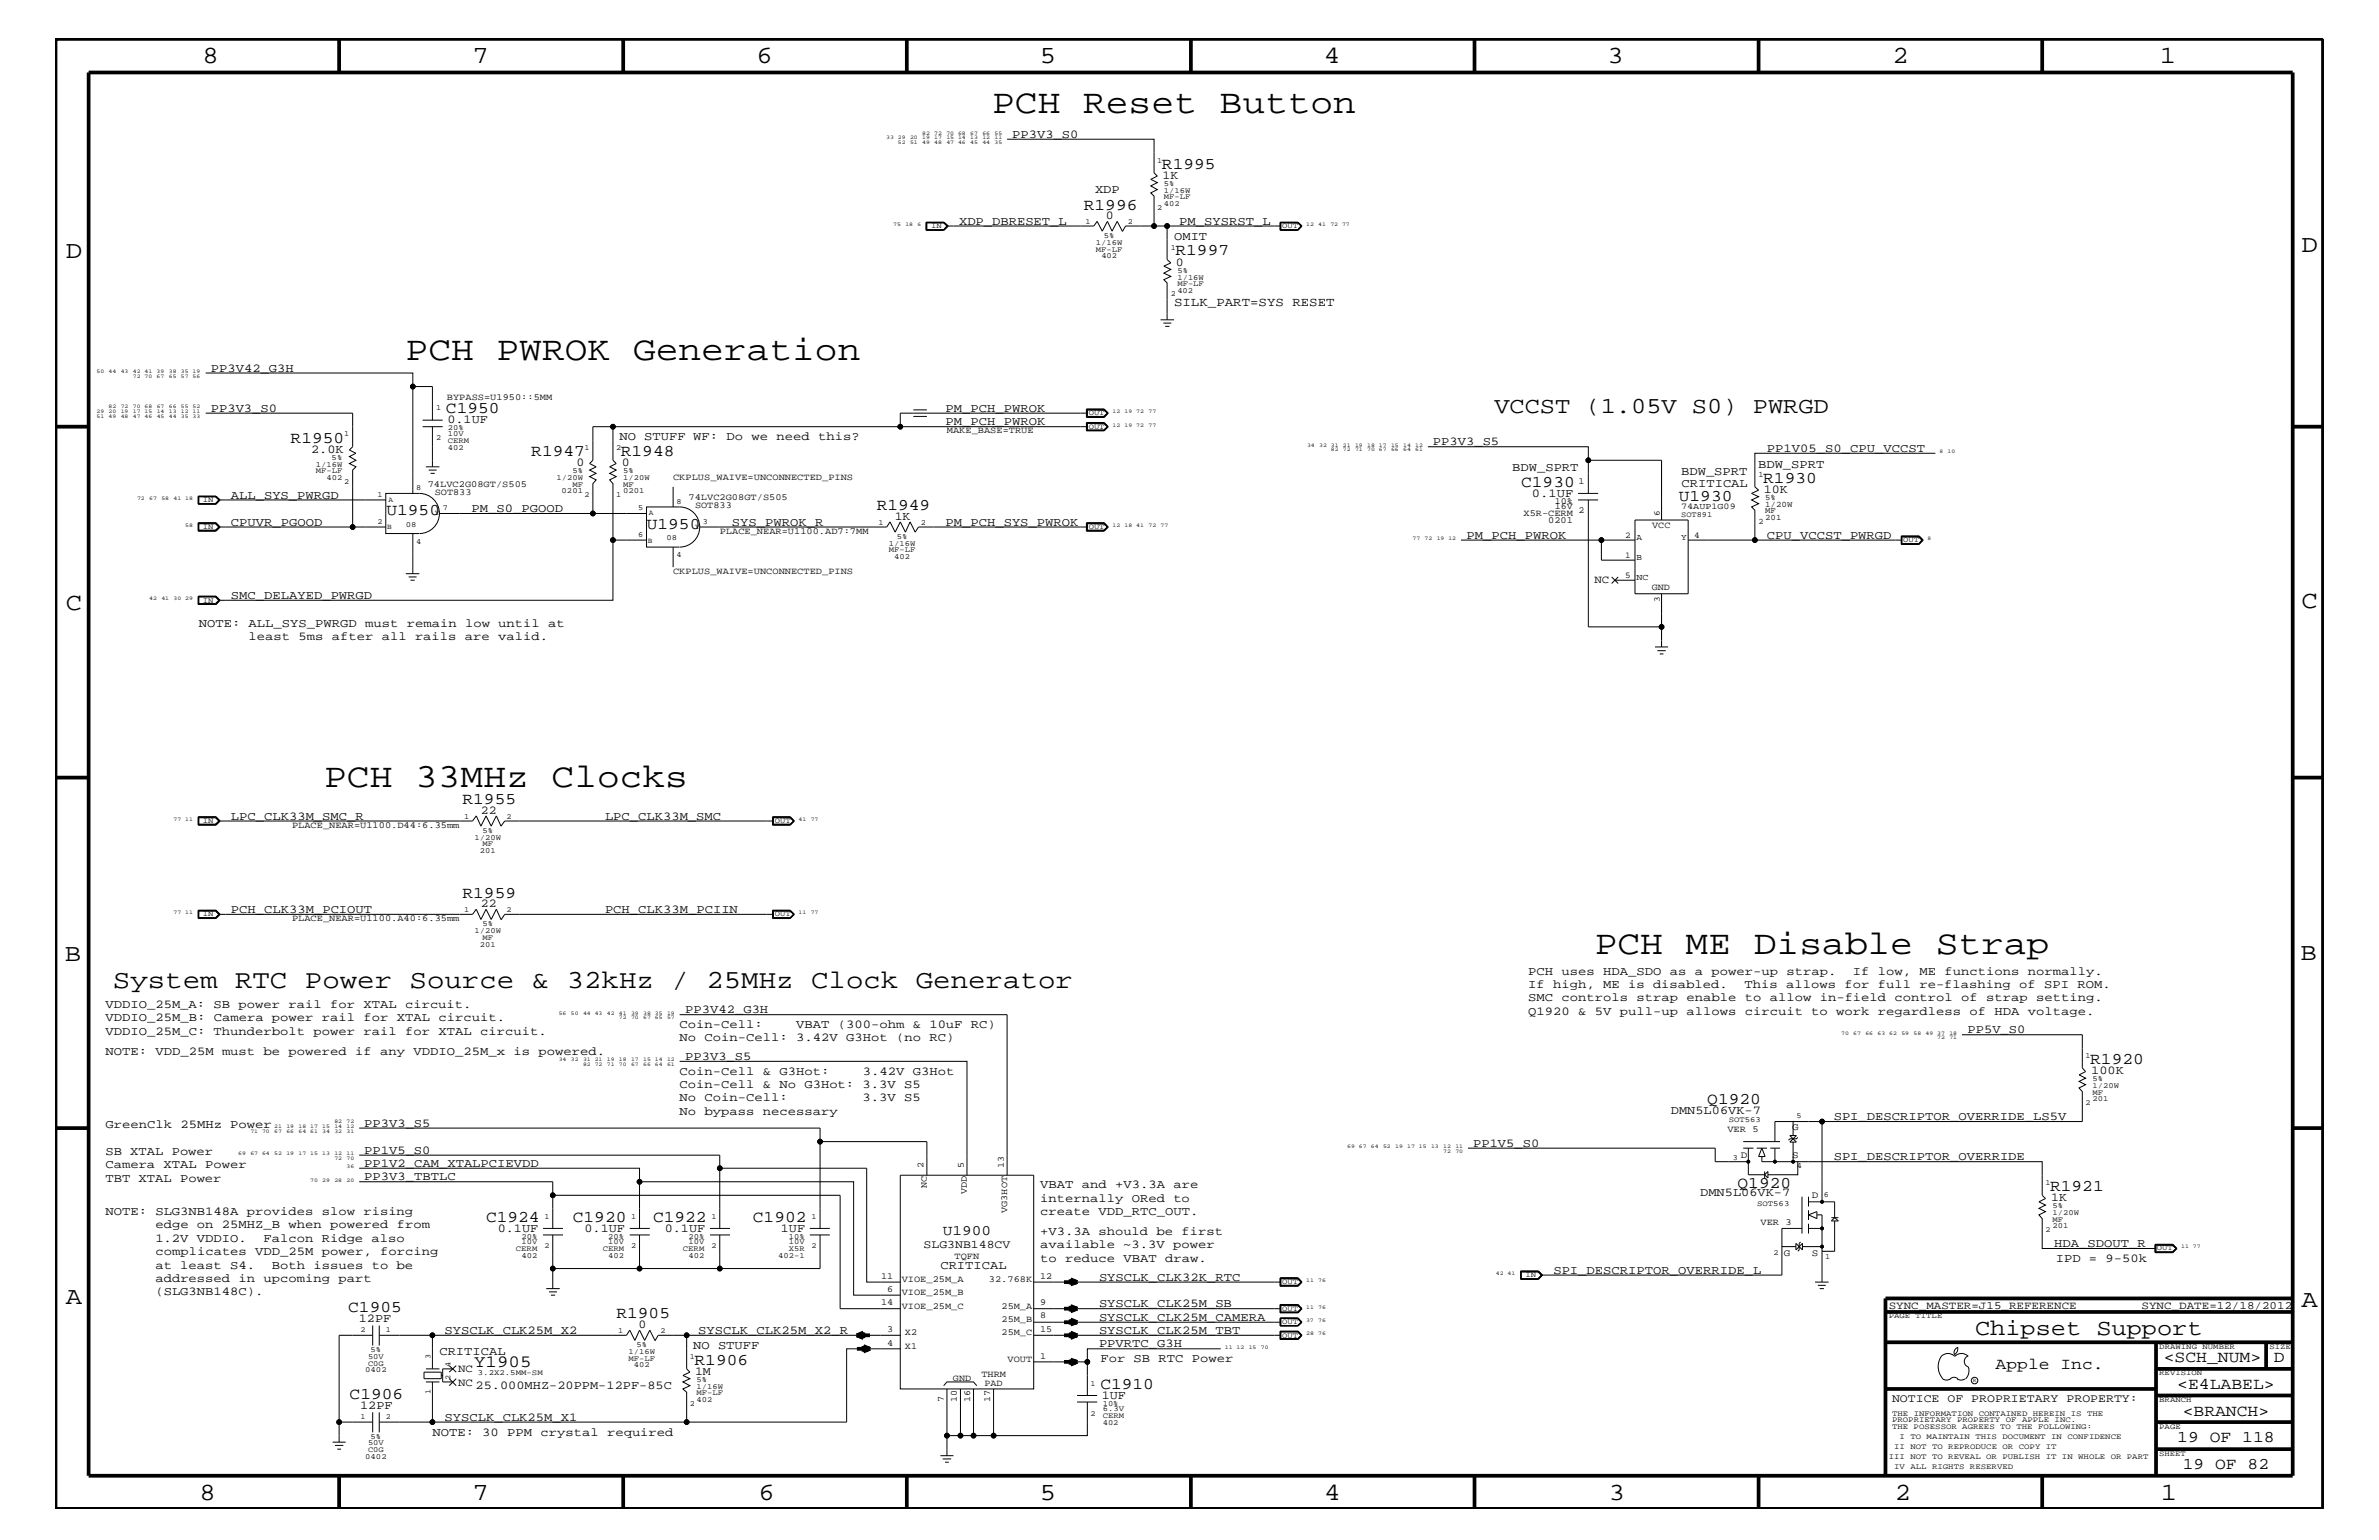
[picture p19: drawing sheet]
<svg xmlns="http://www.w3.org/2000/svg" width="432mm" height="279mm" viewBox="0 0 432 279" stroke-linecap="round" stroke-linejoin="round" font-family="sans-serif">
<defs><g id="words">
<g font-size="6.2">
<text x="180.1" y="20.4">PCH Reset Button</text>
<text x="73.6" y="65.3">PCH PWROK Generation</text>
<text x="58.8" y="142.9">PCH 33MHz Clocks</text>
<text x="289.4" y="173.2">PCH ME Disable Strap</text>
</g>
<text font-size="4.7" x="20.5" y="179.3">System RTC Power Source &amp; 32kHz / 25MHz Clock Generator</text>
<g font-size="4.5">
<text x="36.7" y="11.5">8</text>
<text x="85.8" y="11.5">7</text>
<text x="137.3" y="11.5">6</text>
<text x="188.7" y="11.5">5</text>
<text x="240.3" y="11.5">4</text>
<text x="291.8" y="11.5">3</text>
<text x="343.5" y="11.5">2</text>
<text x="392" y="11.5">1</text>
<text x="11.9" y="46.8">D</text>
<text x="417.7" y="45.7">D</text>
<text x="11.9" y="110.6">C</text>
<text x="417.7" y="110.3">C</text>
<text x="11.8" y="174.3">B</text>
<text x="417.6" y="174.2">B</text>
<text x="11.9" y="236.7">A</text>
<text x="417.7" y="237.1">A</text>
<text x="36.2" y="272.1">8</text>
<text x="85.8" y="272.1">7</text>
<text x="137.7" y="272.1">6</text>
<text x="188.7" y="272.1">5</text>
<text x="240.4" y="272.1">4</text>
<text x="292" y="272.1">3</text>
<text x="343.9" y="272.1">2</text>
<text x="392.2" y="272.1">1</text>
</g>
<g font-size="4.1">
<text x="271.2" y="75">VCCST (1.05V S0) PWRGD</text>
<text x="358.5" y="242.3">Chipset Support</text>
</g>
<text font-size="3.1" x="86.1" y="248.1">Y1905</text>
<g font-size="3">
<text x="210.9" y="30.6">R1995</text>
<text x="196.7" y="38">R1996</text>
<text x="213.4" y="46.3">R1997</text>
<text x="80.9" y="75">C1950</text>
<text x="52.7" y="80.3">R1950</text>
<text x="96.4" y="82.7">R1947</text>
<text x="112.7" y="82.7">R1948</text>
<text x="276.1" y="88.3">C1930</text>
<text x="320" y="87.6">R1930</text>
<text x="70.1" y="93.5">U1950</text>
<text x="117.4" y="96">U1950</text>
<text x="159.1" y="92.6">R1949</text>
<text x="304.7" y="91">U1930</text>
<text x="83.9" y="145.9">R1955</text>
<text x="83.9" y="162.8">R1959</text>
<text x="379.4" y="193.1">R1920</text>
<text x="309.9" y="200.3">Q1920</text>
<text x="315.4" y="215.6">Q1920</text>
<text x="88.2" y="221.7">C1924</text>
<text x="104" y="221.7">C1920</text>
<text x="118.5" y="221.7">C1922</text>
<text x="136.7" y="221.7">C1902</text>
<text x="372.1" y="216.1">R1921</text>
<text x="63.2" y="238">C1905</text>
<text x="111.9" y="239.2">R1905</text>
<text x="126.1" y="247.6">R1906</text>
<text x="199.7" y="252">C1910</text>
<text x="362.2" y="248.4">Apple Inc.</text>
<text x="392.7" y="247.1">&lt;SCH_NUM&gt;</text>
<text x="395.2" y="252">&lt;E4LABEL&gt;</text>
<text x="412.7" y="247.1">D</text>
<text x="63.5" y="253.8">C1906</text>
<text x="396.2" y="256.8">&lt;BRANCH&gt;</text>
<text x="395.2" y="261.6">19 OF 118</text>
<text x="396.2" y="266.6">19 OF 82</text>
</g>
<text font-size="2.6" x="171.1" y="224.1">U1900</text>
<text font-size="2.3" x="213.1" y="55.6">SILK_PART=SYS RESET</text>
<g font-size="2.2">
<text x="183.7" y="25">PP3V3_S0</text>
<text x="198.8" y="35">XDP</text>
<text x="211" y="32.5">1K</text>
<text x="174.1" y="40.8">XDP_DBRESET_L</text>
<text x="200.7" y="39.7">0</text>
<text x="214" y="40.8">PM_SYSRST_L</text>
<text x="213.1" y="43.5">OMIT</text>
<text x="213.4" y="48.2">0</text>
<text x="38.3" y="67.5">PP3V42_G3H</text>
<text x="38.3" y="74.7">PP3V3_S0</text>
<text x="81.2" y="76.8">0.1UF</text>
<text x="171.6" y="77.2">PM_PCH_PWROK</text>
<text x="171.6" y="74.7">PM_PCH_PWROK</text>
<text x="56.5" y="82.2">2.0K</text>
<text x="112.4" y="79.9">NO STUFF WF: Do we need this?</text>
<text x="260.1" y="80.8">PP3V3_S5</text>
<text x="320.7" y="82">PP1V05_S0_CPU_VCCST</text>
<text x="104.6" y="84.5">0</text>
<text x="112.9" y="84.5">0</text>
<text x="274.5" y="85.5">BDW_SPRT</text>
<text x="305.1" y="86.2">BDW_SPRT</text>
<text x="305.2" y="88.3">CRITICAL</text>
<text x="319.1" y="84.9">BDW_SPRT</text>
<text x="320.1" y="89.4">10K</text>
<text x="41.9" y="90.5">ALL_SYS_PWRGD</text>
<text x="41.9" y="95.4">CPUVR_PGOOD</text>
<text x="85.6" y="92.9">PM_S0_PGOOD</text>
<text x="132.8" y="95.4">SYS_PWROK_R</text>
<text x="162.4" y="94.3">1K</text>
<text x="171.6" y="95.4">PM_PCH_SYS_PWROK</text>
<text x="278" y="90.1">0.1UF</text>
<text x="266.2" y="97.7">PM_PCH_PWROK</text>
<text x="320.7" y="97.7">CPU_VCCST_PWRGD</text>
<text x="36.1" y="113.7">NOTE: ALL_SYS_PWRGD must remain low until at</text>
<text x="41.9" y="108.7">SMC_DELAYED_PWRGD</text>
<text x="45.1" y="116.2">least 5ms after all rails are valid.</text>
<text x="41.9" y="148.7">LPC_CLK33M_SMC_R</text>
<text x="87.3" y="147.6">22</text>
<text x="109.8" y="148.7">LPC_CLK33M_SMC</text>
<text x="41.9" y="165.6">PCH_CLK33M_PCIOUT</text>
<text x="87.3" y="164.5">22</text>
<text x="109.8" y="165.6">PCH_CLK33M_PCIIN</text>
<text x="277.4" y="176.8">PCH uses HDA_SDO as a power-up strap.</text>
<text x="277.4" y="179.3">If high, ME is disabled.</text>
<text x="316.6" y="179.3">This allows for full re-flashing of SPI ROM.</text>
<text x="336.3" y="176.8">If low, ME functions normally.</text>
<text x="19.1" y="182.9">VDDIO_25M_A: SB power rail for XTAL circuit.</text>
<text x="19.1" y="185.3">VDDIO_25M_B: Camera power rail for XTAL circuit.</text>
<text x="124.4" y="183.8">PP3V42_G3H</text>
<text x="277.4" y="181.6">SMC controls strap enable to allow in-field control of strap setting.</text>
<text x="277.4" y="184.1">Q1920 &amp; 5V pull-up allows circuit to work regardless of HDA voltage.</text>
<text x="19.1" y="187.7">VDDIO_25M_C: Thunderbolt power rail for XTAL circuit.</text>
<text x="19.1" y="191.4">NOTE: VDD_25M must be powered if any VDDIO_25M_x is powered.</text>
<text x="123.4" y="188.9">No Coin-Cell: 3.42V G3Hot (no RC)</text>
<text x="123.4" y="186.5">Coin-Cell:</text>
<text x="144.5" y="186.5">VBAT (300-ohm &amp; 10uF RC)</text>
<text x="357.1" y="187.5">PP5V_S0</text>
<text x="123.4" y="197.4">Coin-Cell &amp; No G3Hot: 3.3V S5</text>
<text x="123.4" y="195">Coin-Cell &amp; G3Hot:</text>
<text x="124.4" y="192.3">PP3V3_S5</text>
<text x="156.6" y="195">3.42V G3Hot</text>
<text x="379.6" y="194.8">100K</text>
<text x="123.4" y="202.3">No bypass necessary</text>
<text x="123.4" y="199.8">No Coin-Cell:</text>
<text x="156.6" y="199.8">3.3V S5</text>
<text x="303.3" y="202">DMN5L06VK-7</text>
<text x="332.8" y="203.2">SPI_DESCRIPTOR_OVERRIDE_LS5V</text>
<text x="19.1" y="204.7">GreenClk 25MHz Power</text>
<text x="19.1" y="209.6">SB XTAL Power</text>
<text x="66.1" y="204.4">PP3V3_S5</text>
<text x="66.1" y="209.3">PP1V5_S0</text>
<text x="267.4" y="208.1">PP1V5_S0</text>
<text x="19.1" y="214.4">TBT XTAL Power</text>
<text x="19.1" y="211.9">Camera XTAL Power</text>
<text x="66.1" y="211.7">PP1V2_CAM_XTALPCIEVDD</text>
<text x="66.1" y="214.2">PP3V3_TBTLC</text>
<text x="188.8" y="215.6">VBAT and +V3.3A are</text>
<text x="332.8" y="210.5">SPI_DESCRIPTOR_OVERRIDE</text>
<text x="19.1" y="220.4">NOTE: SLG3NB148A provides slow rising</text>
<text x="188.8" y="218">internally ORed to</text>
<text x="188.8" y="220.4">create VDD_RTC_OUT.</text>
<text x="308.6" y="216.9">DMN5L06VK-7</text>
<text x="372.3" y="217.9">1K</text>
<text x="28.2" y="225.3">1.2V VDDIO.</text>
<text x="28.2" y="222.9">edge on 25MHZ_B when powered from</text>
<text x="28.2" y="227.7">complicates VDD_25M power, forcing</text>
<text x="47.8" y="225.3">Falcon Ridge also</text>
<text x="90.3" y="223.5">0.1UF</text>
<text x="106.1" y="223.5">0.1UF</text>
<text x="120.6" y="223.5">0.1UF</text>
<text x="141.7" y="223.5">1UF</text>
<text x="188.8" y="224.1">+V3.3A should be first</text>
<text x="188.8" y="226.5">available ~3.3V power</text>
<text x="372.9" y="226.3">HDA_SDOUT_R</text>
<text x="28.2" y="230.2">at least S4.</text>
<text x="28.2" y="232.6">addressed in upcoming part</text>
<text x="49.3" y="230.2">Both issues to be</text>
<text x="170.7" y="230.2">CRITICAL</text>
<text x="188.8" y="229">to reduce VBAT draw.</text>
<text x="199.5" y="232.4">SYSCLK_CLK32K_RTC</text>
<text x="281.9" y="231.1">SPI_DESCRIPTOR_OVERRIDE_L</text>
<text x="373.1" y="229">IPD = 9-50k</text>
<text x="28.2" y="235">(SLG3NB148C).</text>
<text x="65.1" y="239.9">12PF</text>
<text x="199.5" y="239.6">SYSCLK_CLK25M_CAMERA</text>
<text x="199.5" y="237.2">SYSCLK_CLK25M_SB</text>
<text x="79.8" y="245.9">CRITICAL</text>
<text x="80.7" y="242">SYSCLK_CLK25M_X2</text>
<text x="115.9" y="240.9">0</text>
<text x="125.8" y="244.7">NO STUFF</text>
<text x="126.7" y="242">SYSCLK_CLK25M_X2_R</text>
<text x="199.5" y="242">SYSCLK_CLK25M_TBT</text>
<text x="199.5" y="244.5">PPVRTC_G3H</text>
<text x="86.3" y="252">25.000MHZ-20PPM-12PF-85C</text>
<text x="126.2" y="249.5">1M</text>
<text x="199.7" y="247.1">For SB RTC Power</text>
<text x="65.4" y="255.6">12PF</text>
<text x="80.7" y="257.8">SYSCLK_CLK25M_X1</text>
<text x="200" y="253.8">1UF</text>
<text x="78.5" y="260.5">NOTE: 30 PPM crystal required</text>
</g>
<g font-size="2.1">
<text x="167.6" y="226.5">SLG3NB148CV</text>
<text x="343.4" y="254.4">NOTICE OF PROPRIETARY PROPERTY:</text>
</g>
<g font-size="2">
<text x="289.4" y="105.9">NC</text>
<text x="342.8" y="237.4">SYNC_MASTER=J15_REFERENCE</text>
<text x="388.7" y="237.4">SYNC_DATE=12/18/2012</text>
<text x="83.1" y="248.9">NC</text>
<text x="83.1" y="251.4">NC</text>
</g>
<g font-size="1.8">
<text x="325.3" y="205.1">G</text>
<text x="316" y="210.2">D</text>
<text x="325.3" y="210.2">S</text>
<text x="328.8" y="217.3">D</text>
<text x="323.8" y="227.9">G</text>
<text x="328.8" y="227.9">S</text>
</g>
<g font-size="1.7">
<text x="81.1" y="72.6">BYPASS=U1950::5MM</text>
<text x="171.9" y="78.6">MAKE_BASE=TRUE</text>
<text x="77.6" y="88.3">74LVC2G08GT/S505</text>
<text x="78.9" y="89.8">SOT833</text>
<text x="122.2" y="87.1">CKPLUS_WAIVE=UNCONNECTED_PINS</text>
<text x="286.5" y="87.7">1</text>
<text x="125" y="90.8">74LVC2G08GT/S505</text>
<text x="126.2" y="92.2">SOT833</text>
<text x="276.5" y="93.7">X5R-CERM</text>
<text x="281" y="94.9">0201</text>
<text x="282.2" y="91.4">10%</text>
<text x="282.2" y="92.4">16V</text>
<text x="286.5" y="93.2">2</text>
<text x="299.9" y="95.9">VCC</text>
<text x="130.6" y="96.8">PLACE_NEAR=U1100.AD7:7MM</text>
<text x="122.2" y="104.1">CKPLUS_WAIVE=UNCONNECTED_PINS</text>
<text x="299.8" y="107.1">GND</text>
<text x="53" y="150.1">PLACE_NEAR=U1100.D44:6.35mm</text>
<text x="53" y="167.1">PLACE_NEAR=U1100.A40:6.35mm</text>
<text x="313.5" y="205.3">VER 5</text>
<text x="167.6" y="211.9" transform="rotate(-90 167.6 211.9)">2</text>
<text x="168.2" y="215.6" transform="rotate(-90 168.2 215.6)">NC</text>
<text x="174.9" y="211.9" transform="rotate(-90 174.9 211.9)">5</text>
<text x="182.2" y="211.9" transform="rotate(-90 182.2 211.9)">13</text>
<text x="175.5" y="216.7" transform="rotate(-90 175.5 216.7)">VDD</text>
<text x="182.8" y="220.1" transform="rotate(-90 182.8 220.1)">VG3HOT</text>
<text x="319.5" y="222.3">VER 3</text>
<text x="159.9" y="232">11</text>
<text x="163.7" y="232.6">VIOE_25M_A</text>
<text x="173.3" y="228.4">TQFN</text>
<text x="179.5" y="232.6">32.768K</text>
<text x="188.8" y="232">12</text>
<text x="159.9" y="236.8">14</text>
<text x="161" y="234.4">6</text>
<text x="163.7" y="235">VIOE_25M_B</text>
<text x="163.7" y="237.4">VIOE_25M_C</text>
<text x="181.8" y="237.4">25M_A</text>
<text x="181.8" y="239.9">25M_B</text>
<text x="188.8" y="239.2">8</text>
<text x="188.8" y="236.8">9</text>
<text x="161" y="241.7">3</text>
<text x="161" y="244.1">4</text>
<text x="164.3" y="242.3">X2</text>
<text x="164.3" y="244.7">X1</text>
<text x="181.8" y="242.3">25M_C</text>
<text x="188.8" y="241.7">15</text>
<text x="173" y="250.6">GND</text>
<text x="178.1" y="249.9">THRM</text>
<text x="178.7" y="251.4">PAD</text>
<text x="182.9" y="247.1">VOUT</text>
<text x="188.8" y="246.5">1</text>
<text x="171.3" y="254.4" transform="rotate(-90 171.3 254.4)">7</text>
<text x="173.7" y="254.4" transform="rotate(-90 173.7 254.4)">10</text>
<text x="176.1" y="254.4" transform="rotate(-90 176.1 254.4)">16</text>
<text x="179.7" y="254.4" transform="rotate(-90 179.7 254.4)">17</text>
</g>
<g font-size="1.6">
<text x="301.2" y="93.7" transform="rotate(-90 301.2 93.7)">6</text>
<text x="305.1" y="92.4">74AUP1G09</text>
<text x="295" y="101.3">1</text>
<text x="295" y="97.6">2</text>
<text x="297" y="98">A</text>
<text x="297" y="101.6">B</text>
<text x="305.1" y="98">Y</text>
<text x="307.5" y="97.6">4</text>
<text x="295" y="104.9">5</text>
<text x="297" y="105.3">NC</text>
<text x="301.2" y="109.2" transform="rotate(-90 301.2 109.2)">3</text>
</g>
<g font-size="1.5">
<text x="319.2" y="86.5">1</text>
<text x="319.2" y="95">2</text>
<text x="320.4" y="90.7">5%</text>
<text x="320.4" y="94.3">201</text>
<text x="320.4" y="92">1/20W</text>
<text x="320.4" y="93.2">MF</text>
</g>
<g font-size="1.4">
<text x="210.1" y="29.5">1</text>
<text x="211.2" y="33.7">5%</text>
<text x="211.2" y="35">1/16W</text>
<text x="169" y="41.4">IN</text>
<text x="197" y="40.7">1</text>
<text x="204.7" y="40.7">2</text>
<text x="210.1" y="38">2</text>
<text x="211.2" y="37.4">402</text>
<text x="211.2" y="36.2">MF-LF</text>
<text x="232.7" y="41.4">OUT</text>
<text x="198.9" y="44.4">1/16W</text>
<text x="198.9" y="45.7">MF-LF</text>
<text x="199.9" y="46.8">402</text>
<text x="200.4" y="43.2">5%</text>
<text x="212.5" y="45.3">1</text>
<text x="212.5" y="53.8">2</text>
<text x="213.7" y="53.2">402</text>
<text x="213.7" y="51.9">MF-LF</text>
<text x="213.7" y="50.7">1/16W</text>
<text x="213.7" y="49.6">5%</text>
<text x="79.2" y="74.4">1</text>
<text x="197.6" y="75.4">OUT</text>
<text x="197.6" y="77.8">OUT</text>
<text x="60.2" y="83.5">5%</text>
<text x="62.5" y="79.2">1</text>
<text x="79.2" y="79.9">2</text>
<text x="81.3" y="78">20%</text>
<text x="81.3" y="79.1">10V</text>
<text x="81.3" y="81.6">402</text>
<text x="81.3" y="80.3">CERM</text>
<text x="106.1" y="81.6">1</text>
<text x="111.8" y="81.6">2</text>
<text x="57.3" y="84.7">1/16W</text>
<text x="57.3" y="85.9">MF-LF</text>
<text x="59.3" y="87.1">402</text>
<text x="62.5" y="87.7">2</text>
<text x="75.5" y="88.9">8</text>
<text x="101" y="87.1">1/20W</text>
<text x="101.9" y="89.5">0201</text>
<text x="103.9" y="88.3">MF</text>
<text x="103.9" y="85.9">5%</text>
<text x="113.1" y="88.3">MF</text>
<text x="113.1" y="87.1">1/20W</text>
<text x="113.1" y="85.9">5%</text>
<text x="113.1" y="89.5">0201</text>
<text x="36.8" y="96">IN</text>
<text x="36.8" y="91.1">IN</text>
<text x="68.5" y="95">2</text>
<text x="68.5" y="90.1">1</text>
<text x="70.5" y="91.1">A</text>
<text x="73.7" y="95.6">08</text>
<text x="78.9" y="93.5">Y</text>
<text x="80.3" y="92.6">7</text>
<text x="106.1" y="90.1">2</text>
<text x="111.8" y="90.1">1</text>
<text x="115.8" y="92.6">5</text>
<text x="117.8" y="93.5">A</text>
<text x="122.8" y="91.4">8</text>
<text x="126.2" y="96">Y</text>
<text x="127.6" y="95">3</text>
<text x="159.4" y="95.2">1</text>
<text x="167.1" y="95.2">2</text>
<text x="197.6" y="96">OUT</text>
<text x="305.1" y="93.8">SOT891</text>
<text x="70.3" y="96">B</text>
<text x="75.5" y="98.7">4</text>
<text x="115.8" y="97.4">6</text>
<text x="117.6" y="98.5">B</text>
<text x="121" y="98">08</text>
<text x="122.8" y="101">4</text>
<text x="161.3" y="99">1/16W</text>
<text x="161.3" y="100.2">MF-LF</text>
<text x="162.3" y="101.4">402</text>
<text x="162.8" y="97.7">5%</text>
<text x="345.4" y="98.4">OUT</text>
<text x="36.8" y="109.3">IN</text>
<text x="36.8" y="149.3">IN</text>
<text x="84.2" y="148.5">1</text>
<text x="91.9" y="148.5">2</text>
<text x="140.6" y="149.3">OUT</text>
<text x="86.1" y="152.3">1/20W</text>
<text x="87.1" y="154.7">201</text>
<text x="87.6" y="153.5">MF</text>
<text x="87.6" y="151.1">5%</text>
<text x="36.8" y="166.2">IN</text>
<text x="84.2" y="165.6">1</text>
<text x="91.9" y="165.6">2</text>
<text x="140.6" y="166.2">OUT</text>
<text x="86.1" y="169.3">1/20W</text>
<text x="87.1" y="171.7">201</text>
<text x="87.6" y="170.5">MF</text>
<text x="87.6" y="168.1">5%</text>
<text x="378.5" y="192">1</text>
<text x="379.8" y="197.4">1/20W</text>
<text x="379.8" y="196.2">5%</text>
<text x="313.8" y="203.6">SOT563</text>
<text x="326.1" y="202.9">5</text>
<text x="378.5" y="200.4">2</text>
<text x="379.8" y="198.7">MF</text>
<text x="379.8" y="199.8">201</text>
<text x="314.5" y="210.5">3</text>
<text x="326.1" y="211.9">4</text>
<text x="371.3" y="215">1</text>
<text x="98.8" y="221.1">1</text>
<text x="114.6" y="221.1">1</text>
<text x="129.1" y="221.1">1</text>
<text x="147.3" y="221.1">1</text>
<text x="318.9" y="218.9">SOT563</text>
<text x="331" y="217.2">6</text>
<text x="372.5" y="221.7">MF</text>
<text x="372.5" y="220.4">1/20W</text>
<text x="372.5" y="219.2">5%</text>
<text x="93.6" y="227">CERM</text>
<text x="94.7" y="225.7">10V</text>
<text x="94.7" y="224.7">20%</text>
<text x="98.8" y="226.5">2</text>
<text x="109.4" y="227">CERM</text>
<text x="110.4" y="225.7">10V</text>
<text x="110.4" y="224.7">20%</text>
<text x="114.6" y="226.5">2</text>
<text x="124" y="227">CERM</text>
<text x="125" y="225.7">10V</text>
<text x="125" y="224.7">20%</text>
<text x="129.1" y="226.5">2</text>
<text x="143.2" y="225.7">10V</text>
<text x="143.2" y="224.7">10%</text>
<text x="143.2" y="227">X5R</text>
<text x="147.3" y="226.5">2</text>
<text x="321.9" y="227.7">2</text>
<text x="371.3" y="223.5">2</text>
<text x="372.5" y="222.9">201</text>
<text x="391.5" y="226.9">OUT</text>
<text x="94.7" y="228.2">402</text>
<text x="110.4" y="228.2">402</text>
<text x="125" y="228.2">402</text>
<text x="141.2" y="228.2">402-1</text>
<text x="232.7" y="232.9">OUT</text>
<text x="276.9" y="231.8">IN</text>
<text x="331.3" y="228.5">1</text>
<text x="232.7" y="237.8">OUT</text>
<text x="342.8" y="239.2">PAGE TITLE</text>
<text x="65.4" y="241.7">2</text>
<text x="67.3" y="245.3">5%</text>
<text x="70" y="241.7">1</text>
<text x="112.2" y="241.9">1</text>
<text x="114.1" y="245.6">1/16W</text>
<text x="115.5" y="244.5">5%</text>
<text x="119.9" y="241.9">2</text>
<text x="232.7" y="242.7">OUT</text>
<text x="232.7" y="240.2">OUT</text>
<text x="391.9" y="244.7">DRAWING NUMBER</text>
<text x="411.9" y="244.7">SIZE</text>
<text x="66.3" y="248.9">0402</text>
<text x="66.8" y="246.5">50V</text>
<text x="66.8" y="247.8">C0G</text>
<text x="78.1" y="246.6" transform="rotate(-90 78.1 246.6)">3</text>
<text x="81.8" y="250.3" transform="rotate(-90 81.8 250.3)">2</text>
<text x="81.8" y="248" transform="rotate(-90 81.8 248)">4</text>
<text x="86.7" y="249.5">3.2X2.5MM-SM</text>
<text x="114.1" y="246.9">MF-LF</text>
<text x="115.1" y="248.1">402</text>
<text x="125.2" y="246.5">1</text>
<text x="126.4" y="252">1/16W</text>
<text x="126.4" y="250.7">5%</text>
<text x="198" y="251.4">1</text>
<text x="391.9" y="249.5">REVISION</text>
<text x="65.4" y="257.4">1</text>
<text x="70" y="257.4">2</text>
<text x="78.1" y="252.9" transform="rotate(-90 78.1 252.9)">1</text>
<text x="125.2" y="255">2</text>
<text x="126.4" y="254.4">402</text>
<text x="126.4" y="253.2">MF-LF</text>
<text x="198" y="256.8">2</text>
<text x="200.2" y="257.3">CERM</text>
<text x="200.2" y="255">10%</text>
<text x="200.2" y="256.1">6.3V</text>
<text x="343.4" y="256.8">THE INFORMATION CONTAINED HEREIN IS THE</text>
<text x="391.9" y="254.4">BRANCH</text>
<text x="66.8" y="262.2">50V</text>
<text x="66.8" y="263.5">C0G</text>
<text x="67.3" y="261.1">5%</text>
<text x="200.2" y="258.5">402</text>
<text x="343.4" y="258">PROPRIETARY PROPERTY OF APPLE INC.</text>
<text x="343.4" y="259.3">THE POSESSOR AGREES TO THE FOLLOWING:</text>
<text x="343.8" y="262.9">II NOT TO REPRODUCE OR COPY IT</text>
<text x="344.8" y="261.1">I TO MAINTAIN THIS DOCUMENT IN CONFIDENCE</text>
<text x="391.9" y="259.3">PAGE</text>
<text x="66.3" y="264.7">0402</text>
<text x="342.8" y="264.7">III NOT TO REVEAL OR PUBLISH IT IN WHOLE OR PART</text>
<text x="343.8" y="266.6">IV ALL RIGHTS RESERVED</text>
<text x="391.9" y="264.1">SHEET</text>
</g>
<g font-size="1">
<text x="160.9" y="25.3">33 29</text>
<text x="163" y="26.2">52</text>
<text x="165.2" y="25.3">20</text>
<text x="165.2" y="26.2">51</text>
<text x="167.4" y="25.3">19</text>
<text x="167.4" y="26.2">49</text>
<text x="167.4" y="24.4">82</text>
<text x="169.6" y="25.3">17</text>
<text x="169.6" y="26.2">48</text>
<text x="169.6" y="24.4">72</text>
<text x="171.8" y="25.3">15 14</text>
<text x="171.8" y="26.2">47 46</text>
<text x="171.8" y="24.4">70 68</text>
<text x="176.1" y="25.3">13</text>
<text x="176.1" y="26.2">45</text>
<text x="176.1" y="24.4">67</text>
<text x="178.3" y="25.3">12</text>
<text x="178.3" y="26.2">44</text>
<text x="178.3" y="24.4">66</text>
<text x="180.5" y="25.3">11</text>
<text x="180.5" y="26.2">35</text>
<text x="180.5" y="24.4">55</text>
<text x="162.1" y="41">75</text>
<text x="164.3" y="41">18</text>
<text x="166.5" y="41">6</text>
<text x="237.1" y="41">12</text>
<text x="239.3" y="41">41</text>
<text x="241.5" y="41">72 77</text>
<text x="17.5" y="67.7">50</text>
<text x="19.7" y="67.7">44</text>
<text x="21.9" y="67.7">43</text>
<text x="24.1" y="67.7">42 41</text>
<text x="24.1" y="68.6">72 70</text>
<text x="28.4" y="67.7">39</text>
<text x="28.4" y="68.6">67</text>
<text x="30.6" y="67.7">38</text>
<text x="30.6" y="68.6">65</text>
<text x="32.8" y="67.7">35 19</text>
<text x="32.8" y="68.6">57 56</text>
<text x="17.5" y="75">29</text>
<text x="17.5" y="75.9">51</text>
<text x="19.7" y="75">20</text>
<text x="19.7" y="75.9">49</text>
<text x="19.7" y="74.1">82</text>
<text x="21.9" y="75">19</text>
<text x="21.9" y="75.9">48</text>
<text x="21.9" y="74.1">72</text>
<text x="24.1" y="75">17 15</text>
<text x="24.1" y="75.9">47 46</text>
<text x="24.1" y="74.1">70 68</text>
<text x="28.4" y="75">14</text>
<text x="28.4" y="75.9">45</text>
<text x="28.4" y="74.1">67</text>
<text x="30.6" y="75">13</text>
<text x="30.6" y="75.9">44</text>
<text x="30.6" y="74.1">66</text>
<text x="32.8" y="75">12 11</text>
<text x="32.8" y="75.9">35 33</text>
<text x="32.8" y="74.1">55 52</text>
<text x="201.9" y="75">12</text>
<text x="201.9" y="77.4">12</text>
<text x="204.1" y="75">19 72</text>
<text x="204.1" y="77.4">19 72</text>
<text x="208.4" y="75">77</text>
<text x="208.4" y="77.4">77</text>
<text x="237.2" y="81.1">34</text>
<text x="239.4" y="81.1">32 31</text>
<text x="241.6" y="81.9">82</text>
<text x="243.8" y="81.1">21</text>
<text x="243.8" y="81.9">72</text>
<text x="246" y="81.1">19</text>
<text x="246" y="81.9">71</text>
<text x="248.2" y="81.1">18 17</text>
<text x="248.2" y="81.9">70 67</text>
<text x="252.5" y="81.1">15</text>
<text x="252.5" y="81.9">66</text>
<text x="254.7" y="81.1">14</text>
<text x="254.7" y="81.9">64</text>
<text x="256.9" y="81.1">12</text>
<text x="256.9" y="81.9">61</text>
<text x="352" y="82.2">8</text>
<text x="353.5" y="82.2">10</text>
<text x="24.9" y="90.7">72</text>
<text x="27.1" y="90.7">67</text>
<text x="29.3" y="90.7">58</text>
<text x="31.5" y="90.7">41 18</text>
<text x="33.6" y="95.6">58</text>
<text x="201.9" y="95.6">12</text>
<text x="204.1" y="95.6">18 41</text>
<text x="208.4" y="95.6">72</text>
<text x="210.7" y="95.6">77</text>
<text x="256.4" y="98">77</text>
<text x="258.6" y="98">72</text>
<text x="260.8" y="98">19 12</text>
<text x="349.8" y="98">8</text>
<text x="27.1" y="108.9">42</text>
<text x="29.3" y="108.9">41</text>
<text x="31.5" y="108.9">30 29</text>
<text x="31.5" y="149">77 11</text>
<text x="145" y="149">41</text>
<text x="147.2" y="149">77</text>
<text x="31.5" y="165.9">77 11</text>
<text x="145" y="165.9">11</text>
<text x="147.2" y="165.9">77</text>
<text x="101.4" y="184.1">56</text>
<text x="103.6" y="184.1">50</text>
<text x="105.8" y="184.1">44 43</text>
<text x="110.1" y="184.1">42</text>
<text x="112.3" y="184.1">41</text>
<text x="112.3" y="184.9">72</text>
<text x="114.5" y="184.1">39</text>
<text x="114.5" y="184.9">70</text>
<text x="116.7" y="184.1">38 35</text>
<text x="116.7" y="184.9">67 65</text>
<text x="121.1" y="184.1">19</text>
<text x="121.1" y="184.9">57</text>
<text x="334.2" y="187.7">70</text>
<text x="336.4" y="187.7">67</text>
<text x="338.6" y="187.7">66</text>
<text x="340.8" y="187.7">63 62</text>
<text x="345.1" y="187.7">59</text>
<text x="347.3" y="187.7">58</text>
<text x="349.5" y="187.7">49 37</text>
<text x="351.6" y="188.6">72</text>
<text x="353.8" y="187.7">18</text>
<text x="353.8" y="188.6">71</text>
<text x="101.4" y="192.6">34</text>
<text x="103.6" y="192.6">32</text>
<text x="105.8" y="192.6">31 21</text>
<text x="105.8" y="193.4">82 72</text>
<text x="110.1" y="192.6">19</text>
<text x="110.1" y="193.4">71</text>
<text x="112.3" y="192.6">18</text>
<text x="112.3" y="193.4">70</text>
<text x="114.5" y="192.6">17</text>
<text x="114.5" y="193.4">67</text>
<text x="116.7" y="192.6">15 14</text>
<text x="116.7" y="193.4">66 64</text>
<text x="121.1" y="192.6">12</text>
<text x="121.1" y="193.4">61</text>
<text x="60.7" y="203.8">82</text>
<text x="62.9" y="203.8">72</text>
<text x="43.3" y="209.6">69</text>
<text x="45.5" y="205.6">71 70</text>
<text x="45.5" y="209.6">67 64</text>
<text x="49.8" y="204.7">21</text>
<text x="49.8" y="205.6">67</text>
<text x="49.8" y="209.6">52</text>
<text x="52" y="204.7">19</text>
<text x="52" y="205.6">66</text>
<text x="52" y="209.6">19</text>
<text x="54.2" y="204.7">18 17</text>
<text x="54.2" y="205.6">64 61</text>
<text x="54.2" y="209.6">17 15</text>
<text x="58.5" y="204.7">15</text>
<text x="58.5" y="205.6">34</text>
<text x="58.5" y="209.6">13</text>
<text x="60.7" y="204.7">14</text>
<text x="60.7" y="205.6">32</text>
<text x="60.7" y="209.6">12</text>
<text x="62.9" y="204.7">12</text>
<text x="62.9" y="205.6">31</text>
<text x="62.9" y="209.6">11</text>
<text x="244.5" y="208.3">69 67</text>
<text x="248.8" y="208.3">64</text>
<text x="251" y="208.3">52</text>
<text x="253.2" y="208.3">19</text>
<text x="255.4" y="208.3">17 15</text>
<text x="259.8" y="208.3">13</text>
<text x="262" y="208.3">12</text>
<text x="262" y="209.2">72</text>
<text x="264.2" y="208.3">11</text>
<text x="264.2" y="209.2">70</text>
<text x="56.3" y="214.4">70</text>
<text x="58.5" y="214.4">29</text>
<text x="60.7" y="214.4">28</text>
<text x="60.7" y="210.4">72</text>
<text x="62.9" y="211.9">36</text>
<text x="62.9" y="214.4">20</text>
<text x="62.9" y="210.4">70</text>
<text x="395.9" y="226.5">11 77</text>
<text x="237.1" y="232.6">11</text>
<text x="239.3" y="232.6">76</text>
<text x="271.5" y="231.3">42 41</text>
<text x="237.1" y="239.9">37</text>
<text x="237.1" y="237.4">11</text>
<text x="239.3" y="239.9">76</text>
<text x="239.3" y="237.4">76</text>
<text x="222.3" y="244.7">11 12</text>
<text x="226.6" y="244.7">15</text>
<text x="228.9" y="244.7">70</text>
<text x="237.1" y="242.3">28</text>
<text x="239.3" y="242.3">76</text>
<text x="358.1" y="250.7">R</text>
</g>
</g></defs>
<g fill="none" stroke="#000" stroke-width=".18">
<path d="M182.8 25.3h26.7v6.1l.6 .5-1.2 .6 1.2 .6-1.2 .6 1.2 .7-1.2 .6 .6 .6v5.4h-5.2l-.6 1M168.1 40.3h3.3l.7 .7-.7 .8h-3.3zM168.1 41.7h3.2M168.1 40.3v1.5M168.1 40.4h3.2l.6 .6M168.2 41.7v-1.3h3.1l.7 .6-.7 .7M171.3 40.3l.7 .7-.7 .8M171.9 41h26.6l.6-.8 1 1.7 .9-1.7 .8 1.7 1-1.7 .9 1.7M171.9 41l-.6 .7M209.5 41h2.3M210.7 58h2.4M211.2 58.6h1.4"/>
<path d="M211.5 59.2h.8M232.3 40.3h3.3l.7 .7-.7 .8h-3.3zM232.4 41.7h3.1M232.4 40.3v1.5M232.4 40.4h3.1M232.5 40.4v1.3M232.5 41h-20.7v6.1l.7 .6-1.3 .6 1.3 .6-1.3 .7 1.3 .6-1.3 .5 .6 .6v6.7M235.5 40.3l.8 .7M235.5 40.4l.7 .6-.7 .7M235.5 40.4l.6 .6-.6 .7M236.3 41l-.8 .8M37.3 67.7h37.6v2.4h3.6v6.1"/>
<path d="M37.3 75h26.7v6.1l-.6 .5 1.2 .6-1.2 .6 1.2 .7-1.2 .6 1.2 .6-.6 .6v10.3h6M74.9 70.1v19.4M76.7 76.2h3.6M76.7 77.4h3.6M78.5 77.4v7.3M163.4 77.4h34M165.8 74.4h2.4M165.8 75.6h2.4M197.2 74.2h3.2l.8 .8-.8 .7h-3.2zM197.2 76.7h3.2l.8 .7-.8 .8h-3.2zM197.3 74.4h3.1l.6 .6M197.3 75.7v-1.4h3.1l.7 .7-.7 .7"/>
<path d="M197.4 75h-34v2.4h-52.1M197.4 74.4v1.2h2.9l.7-.6M197.4 76.8h2.9l.7 .6-.7 .6h-2.9zM200.3 74.4l.7 .6M200.4 76.7h-3.1v1.4h3.1M200.4 76.7l.7 .7-.7 .7M200.4 76.7l.6 .7M201 75l-.6 .6h-3.1M201 77.4l-.6 .7M36 94.9h3.2l.8 .7-.8 .8h-3.2zM36.1 95h3l.6 .6M36.1 90.1h3l.6 .6"/>
<path d="M36.1 90.1v1.3h3M36.1 94.9h3l.7 .7-.7 .6h-3zM36.1 90.1h3l.7 .6-.7 .7M39.2 90l.8 .7-.8 .8M39.2 94.9l.7 .7-.7 .7h-3.2M39.2 90l.7 .7-.7 .8M39.2 90h-3.2v1.5h3.2M39.7 95.6l-.6 .6M39.7 90.7l-.6 .7M39.7 95.6h24.3M39.7 90.7h30.3M74.9 96.8v7.3"/>
<path d="M76.2 96.8a3.6 3.6 0 0 0 3.6-3.7 3.6 3.6 0 0 0-3.7-3.6h-6.1v7.3h6.1M77.3 84.7h2.5M77.8 85.3h1.4M78.1 85.9h.8M79.8 93.2h37.5M107.6 93.2v-5.5l.6-.6-1.2-.6 1.2-.6-1.2-.6 1.2-.6-1.2-.6 .6-.6v-6.1h3.7v6.1l.5 .6-1.1 .6 1.1 .6-1.1 .6 1.1 .6-1.1 .6 .6 .6v10.3h6M111.3 98v10.9h-71.6M122.2 88.3v3.7M122.2 99.3v3.6M123.4 99.3a3.6 3.6 0 0 0 3.6-3.7 3.6 3.6 0 0 0-3.6-3.6h-6.1v7.3h6.1M127 95.6h34l.5-.9 1 1.8 .9-1.8 .9 1.8 .9-1.8 .9 1.8 .6-.9h30.7M197.2 94.9h3.2l.8 .7-.8 .8h-3.2z"/>
<path d="M197.3 94.9h3.1l.6 .7M200.4 94.9l.7 .7-.7 .7h-3.1v-1.4M201 95.6l-.6 .6h-3.1M201 95.6l-.7 .6M201 95.6l-.7-.6h-2.9v1.2M259.2 81.1h29.1v2.4M265.2 98h31.6M286.4 90.7h3.7M286.4 89.5h3.7M288.3 89.5v-6h13.3v10.8M288.3 90.7v23h13.3M290.7 98v3.6h6.1"/>
<path d="M296.8 94.3h9.6v13.4h-9.6zM306.4 98h38.8M345.1 97.2h3.2l.8 .8-.8 .7h-3.2zM345.1 97.3h3.2l.7 .7-.7 .7M345.2 97.4h3.1l.6 .6-.6 .7h-3.1zM348.2 97.4l.6 .6-.6 .7M351.3 82.2h-32.8v6.1l.7 .6-1.3 .6 1.3 .6-1.3 .6 1.3 .7-1.3 .6 .6 .6v5.4M36 108.1h3.2l.8 .8-.8 .8h-3.2zM36 108.2h3.2l.7 .7-.7 .8M36.1 108.3h3l.6 .6M36.1 108.2v1.4h3l.7-.7-.7-.7M39.7 108.9l-.6 .6h-3"/>
<path d="M73.7 104.1h2.4M74.2 104.7h1.4M74.5 105.3h.8M292.5 104.7l1.2 1.2M293.1 105.3h3.7M293.7 104.7l-1.2 1.2M300.4 117.4h2.4M300.8 118.1h1.5M301.2 118.6h.7M301.6 107.7v9.7M36 148.2h3.2l.8 .8-.8 .7h-3.2zM36.1 148.4h3l.6 .6"/>
<path d="M36.1 148.3h3l.7 .7-.7 .5h-3zM39.2 148.2l.7 .8-.7 .6h-3.2M39.7 149l-.6 .5M39.7 149h46.1l.6-1 .9 1.9 .9-1.9 1 1.9 .9-1.9 .8 1.9 .7-.9h48.8M140.2 148.2h3.2l.8 .8-.8 .7h-3.2zM140.3 149.5h3.1M140.3 148.2v1.4h3.1l.7-.6M140.3 148.3h3.1l.7 .7M140.4 149.5v-1.1h3l.6 .6-.6 .5M143.4 148.2l.7 .8M144.1 149l-.7 .5M36 165.1h3.2l.8 .8-.8 .8h-3.2z"/>
<path d="M36 165.2h3.2l.7 .7-.7 .7h-3.2M36.1 165.3h3l.6 .6M36.1 165.2v1.4M39.1 165.2l.7 .7-.7 .7M39.7 165.9l-.6 .6h-3M39.7 165.9h46.1l.6-.9 .9 1.8 .9-1.8 1 1.8 .9-1.8 .8 1.8M140.2 165.1h3.2l.8 .8-.8 .8h-3.2zM140.3 165.2h3.1l.7 .7-.7 .7h-3.1zM140.4 165.9h-48.8l-.7 1M140.4 165.3h3l.6 .6-.6 .6h-3zM123.4 192.6h52.1v20.6M123.4 184.1h59.4v29.1"/>
<path d="M356.1 187.7h21.9v6l.5 .7-1.1 .6 1.1 .6-1.1 .6 1.1 .6-1.1 .6 .6 .7v5.4h-47.3M65.2 214.4h35.1v8.5M65.2 211.9h50.9v11M65.2 204.7h83.6v2.4M65.2 209.6h65.4v2.3M100.3 216.9h52.2v20.5h10.9M116.1 214.4h38.8v20.6h8.5M163.4 213.2h24.2v38.8h-24.2zM168.2 213.2v-6.1h-19.4v15.8M266.4 208.3h44.9v2.5h6M316.4 207.1h6.7M316.4 208.3h1.9"/>
<path d="M317.3 208.3v4.8h3M318.9 208.3h1.8M319.8 209.8v1h50.9v6.1l.6 .6-1.2 .5 1.2 .6-1.2 .6 1.2 .6-1.2 .6 .6 .7v5.4h20.6M319.8 208.3l.6 1.5h-1.2zM320.3 213.1l.6-.6v1.2zM320.3 212.5v1.2M321.3 208.3h1.8M322.2 207.1v-3.6h8.5v14.5M322.2 208.3v2.5M324.9 206h1.2l-1.2 1.2h1.2zM325.5 207.2v3.6M325.5 203.4v2.6"/>
<path d="M326.3 206.4l-.2 .2h-1.2l-.3 .3M326.4 210.7l-.1 2.4h-5.4M327.1 217.1v6.7M328.3 217.1v1.8M328.3 219.6v1.7M328.3 218h4.7v2.9M98.6 222.9h3.6M98.6 224.1h3.6M99.1 233.8h2.5M99.7 234.4h1.4M100 235h.8M100.3 230.2h15.8"/>
<path d="M100.3 224.1v9.7M114.3 224.1h3.6M114.3 222.9h3.6M116.1 224.1v6.1h14.5v-6.1M128.9 224.1h3.6M128.9 222.9h3.6M130.6 222.9v-11h26.7v20.7h6.1M147 224.1h3.6M147 222.9h3.6M148.8 224.1v6.1h-18.2M187.6 232.6h44.9M187.6 237.4h44.9"/>
<path d="M187.6 239.9h44.9M232.3 231.8h3.3l.7 .8-.7 .8h-3.3zM232.3 236.7h3.3l.7 .7-.7 .8h-3.3zM232.3 239.1h3.3l.7 .8-.7 .7h-3.3zM232.4 231.8v1.5h3.1l.8-.7M232.4 239.1v1.5M232.4 233.2h3.1M232.4 231.9h3.1l.7 .7-.7 .6M232.4 239.2h3.1M232.5 233.2v-1.2h3l.6 .6-.6 .6M232.5 236.8h3l.6 .6-.6 .6h-3zM232.5 239.2v1.3"/>
<path d="M235.5 231.8l.8 .8M235.5 236.8l.8 .6M235.5 239.1l.8 .8M235.5 236.8l.7 .6-.7 .7M235.5 239.2l.7 .7-.7 .6M235.5 239.2l.6 .7-.6 .6M235.5 236.8h-3.1v1.3h3.1M236.3 237.4l-.8 .7M236.3 239.9l-.8 .7M276 230.6h3.2l.8 .7-.8 .8h-3.2zM276 230.7h3.2l.7 .6-.7 .8M276.1 230.7h3l.6 .6"/>
<path d="M276.1 230.7h3l.7 .6-.7 .7M276.1 230.7v1.3h3M279.7 231.3l-.6 .7M323.5 226.1l-.1 .1h2.6M326 225.6v1.2l1.2-1.2v1.2zM326.8 225.3l-.2 .3v1.2l-.3 .2M327.1 222.9h-3.7v8.4h-43.7M327.2 226.2h3.5M328.3 222.9h2.4M328.3 222v1.8M328.3 220.4l1.5-.6v1.3zM329.4 232.6h2.5"/>
<path d="M329.8 220.4h.9v12.2M329.9 233.2h1.5M330.3 233.8h.7M332.4 220.9h1.3M332.4 221.5l.6-.6 .7 .6zM333 221.5v5.5h-2.3l.1-.1M391.2 225.8h3.2M391.2 225.7h3.2l.7 .8-.7 .8h-3.2zM391.2 227.2h3.2M391.2 225.8v1.4M391.3 225.9h3l.7 .6-.7 .6h-3zM394.4 225.8l.6 .7"/>
<path d="M394.4 225.8l.7 .7-.7 .7M395 226.5l-.6 .7M67.6 240.5v3.6M67.6 256.2v3.7M67.6 258h-6v3.6M67.6 242.3h-6v15.7M68.8 242.3h44.9l.6-1 .9 1.9 .9-1.9 .9 1.9 .9-1.9 1 1.9M68.8 240.5v3.6M68.8 256.2v3.7M77 248.9h3.1v1.2h-3.1zM77.3 250.7h2.5M77.3 248.4h2.5"/>
<path d="M78.5 250.7v7.3h-9.7M78.5 242.3v6.1M80.1 249.5h.2M81.5 247.8l1.3 1.1M81.5 250.1l1.3 1.3M82.1 248.4h-1.8v2.3h1.8M82.8 247.8l-1.3 1.1M82.8 250.1l-1.3 1.3M124.6 242.3h-5.1l-.6 1M163.4 242.3h-38.8v6.1l.6 .5-1.2 .6 1.2 .6-1.2 .6 1.2 .7-1.2 .6 .6 .6v5.4h-46.1M163.4 244.7h-9.7v13.3h-29.1M171.3 251.4l.6-.7h4.8l.6 .7"/>
<path d="M171.9 252v12.1M174.3 252v8.5h-2.4M176.7 252v8.5h-2.4M180.3 252v8.5h-3.6M187.6 242.3h44.9M187.6 247.1h9.8M195.5 254.4h3.6M195.5 253.2h3.6M197.4 254.4v6.1h-17.1M221.6 244.7h-24.2v8.5M232.3 241.5h3.3l.7 .8-.7 .7h-3.3zM232.4 240.5h3.1"/>
<path d="M232.5 241.7h3l.6 .6-.6 .6h-3zM235.5 241.6l.8 .7M235.5 241.6l.7 .7-.7 .6h-3.1M235.5 241.6h-3.1v1.4M236.3 242.3l-.8 .7M352.3 246.1a1.72 1.72 0 0 1 2.5 0 1.69 1.69 0 0 1 2.4 0M352.4 246a3.2 3.2 0 0 0 .4 4.3l.8 .1 .4-.2M354 250.2l.7-.3 .7 .3M355.2 250.2l.7 .2 .7-.2M355.3 244.4v.3a1.18 1.18 0 0 1-.6 1.1M355.4 244.4a.99 .99 0 0 0-.6 1.4M357.2 246a1.04 1.04 0 0 0-.7 1 1.04 1.04 0 0 0 .7 1"/>
<path d="M357.3 248l.1 .7a2.11 2.11 0 0 1-.6 1.5M60.4 261.6h2.3M60.8 262.2h1.5M61.2 262.9h.7M170.7 264.1h2.4M171.1 264.7h1.5M171.5 265.3h.7"/>
<circle cx="209.5" cy="41" r=".42"/>
<circle cx="211.8" cy="41" r=".42"/>
<circle cx="74.9" cy="70.1" r=".42"/>
<circle cx="111.3" cy="77.4" r=".42"/>
<circle cx="163.4" cy="77.4" r=".42"/>
<circle cx="64" cy="95.6" r=".42"/>
<circle cx="107.6" cy="93.2" r=".42"/>
<circle cx="111.3" cy="98" r=".42"/>
<circle cx="288.3" cy="83.5" r=".42"/>
<circle cx="290.7" cy="98" r=".42"/>
<circle cx="318.5" cy="98" r=".42"/>
<circle cx="301.6" cy="113.7" r=".42"/>
<circle cx="100.3" cy="216.9" r=".42"/>
<circle cx="116.1" cy="214.4" r=".42"/>
<circle cx="130.6" cy="211.9" r=".42"/>
<circle cx="148.8" cy="207.1" r=".42"/>
<circle cx="317.3" cy="210.8" r=".25"/>
<circle cx="322.2" cy="210.8" r=".25"/>
<circle cx="325.5" cy="210.8" r=".25"/>
<circle cx="330.7" cy="203.5" r=".42"/>
<circle cx="330.7" cy="218" r=".25"/>
<circle cx="100.3" cy="230.2" r=".42"/>
<circle cx="116.1" cy="230.2" r=".42"/>
<circle cx="130.6" cy="230.2" r=".42"/>
<circle cx="330.7" cy="226.2" r=".25"/>
<circle cx="330.7" cy="222.9" r=".25"/>
<circle cx="61.6" cy="258" r=".42"/>
<circle cx="78.5" cy="242.3" r=".42"/>
<circle cx="78.5" cy="258" r=".42"/>
<circle cx="124.6" cy="242.3" r=".42"/>
<circle cx="124.6" cy="258" r=".42"/>
<circle cx="197.4" cy="247.1" r=".42"/>
<circle cx="358.4" cy="250.5" r=".59"/>
<circle cx="171.9" cy="260.5" r=".42"/>
<circle cx="174.3" cy="260.5" r=".42"/>
<circle cx="176.7" cy="260.5" r=".42"/>
<circle cx="180.3" cy="260.5" r=".42"/>
</g>
<g fill="#000">
<circle cx="209.5" cy="41" r=".42"/>
<circle cx="211.8" cy="41" r=".42"/>
<circle cx="74.9" cy="70.1" r=".42"/>
<circle cx="111.3" cy="77.4" r=".42"/>
<circle cx="163.4" cy="77.4" r=".42"/>
<circle cx="64" cy="95.6" r=".42"/>
<circle cx="107.6" cy="93.2" r=".42"/>
<circle cx="111.3" cy="98" r=".42"/>
<circle cx="288.3" cy="83.5" r=".42"/>
<circle cx="290.7" cy="98" r=".42"/>
<circle cx="318.5" cy="98" r=".42"/>
<circle cx="301.6" cy="113.7" r=".42"/>
<circle cx="100.3" cy="216.9" r=".42"/>
<circle cx="116.1" cy="214.4" r=".42"/>
<circle cx="130.6" cy="211.9" r=".42"/>
<circle cx="148.8" cy="207.1" r=".42"/>
<circle cx="317.3" cy="210.8" r=".25"/>
<circle cx="322.2" cy="210.8" r=".25"/>
<circle cx="325.5" cy="210.8" r=".25"/>
<circle cx="330.7" cy="203.5" r=".42"/>
<circle cx="330.7" cy="218" r=".25"/>
<circle cx="100.3" cy="230.2" r=".42"/>
<circle cx="116.1" cy="230.2" r=".42"/>
<circle cx="130.6" cy="230.2" r=".42"/>
<circle cx="330.7" cy="226.2" r=".25"/>
<circle cx="330.7" cy="222.9" r=".25"/>
<circle cx="61.6" cy="258" r=".42"/>
<circle cx="78.5" cy="242.3" r=".42"/>
<circle cx="78.5" cy="258" r=".42"/>
<circle cx="124.6" cy="242.3" r=".42"/>
<circle cx="124.6" cy="258" r=".42"/>
<circle cx="197.4" cy="247.1" r=".42"/>
<circle cx="171.9" cy="260.5" r=".42"/>
<circle cx="174.3" cy="260.5" r=".42"/>
<circle cx="176.7" cy="260.5" r=".42"/>
<circle cx="180.3" cy="260.5" r=".42"/>
</g>
<g fill="none" stroke="#000" stroke-width=".68" stroke-linecap="butt">
<path d="M10.1 7.1h411.5v266.7h-411.5zM16.1 13.2h400v254.5h-400zM61.6 7.1v6.1M113.1 7.1v6.1M164.6 7.1v6.1M216.2 7.1v6.1M267.6 7.1v6.1M319.2 7.1v6.1M370.7 7.1v6.1M10.1 77.4h6M416.1 77.4h5.5M10.1 141.1h6"/>
<path d="M416.1 141.1h5.5M10.1 204.7h6M416.1 204.7h5.5M193.1 239.9h2.4M193.1 237.4h2.4M193.1 232.6h2.4M194.3 232.1l1.2 .5-1.2 .4zM194.3 236.9l1.2 .5-1.2 .5zM194.3 239.4l1.2 .5-1.2 .4zM194.3 239.5l1.2 .4M194.3 239.7l1.2 .2M194.3 239.6l1.2 .3"/>
<path d="M194.3 237.1l1.2 .3M194.3 237.3l1.2 .1M194.3 237.2l1.2 .2M194.3 232.2l1.2 .4M194.3 232.4l1.2 .2M195.5 239.9l-1.2 .1M195.5 239.9l-1.2 .3M195.5 239.9l-1.2 .2M195.5 237.4l-1.2 .1M195.5 237.4l-1.2 .4M195.5 237.4l-1.2 .3M195.5 232.6l-1.2 .1"/>
<path d="M195.5 232.6l-1.2 .3M342.2 238h73.9M416.1 235.6h-73.9v32.1M155.5 242.3l1.2-.5v1zM155.5 242.3h2.4M155.5 242.3l1.2 .1M155.5 242.3l1.2 .4M155.5 242.3l1.2 .2M155.5 244.7h2.4M156.7 241.9l-1.2 .4M156.7 242.2l-1.2 .1M156.7 242l-1.2 .3"/>
<path d="M156.7 244.2l1.2 .5-1.2 .5zM156.7 244.4l1.2 .3M156.7 244.5l1.2 .2M157.9 244.7l-1.2 .1M157.9 244.7l-1.2 .4M157.9 244.7l-1.2 .3M193.1 247.1h2.4M193.1 242.3h2.4M194.3 241.8l1.2 .5-1.2 .5zM194.3 246.7l1.2 .4-1.2 .5zM194.3 246.7l1.2 .4M194.3 247l1.2 .1"/>
<path d="M194.3 246.9l1.2 .2M194.3 241.9l1.2 .4M194.3 242.2l1.2 .1M194.3 242l1.2 .3M195.5 247.1l-1.2 .2M195.5 247.1l-1.2 .4M195.5 242.3l-1.2 .1M195.5 242.3l-1.2 .4M195.5 242.3l-1.2 .2M342.2 252h49.1M342.2 243.5h73.9M391.3 258h24.8"/>
<path d="M391.3 253.2h24.8M391.3 248.4h24.8M391.3 243.5v24.2M411.3 243.5v4.9M61.6 267.7v6.1M113.1 267.7v6.1M164.6 267.7v6.1M216.2 268v5.8M267.6 267.7v6.1M319.2 267.7v6.1M370.7 267.7v6.1M391.3 262.9h24.8"/>
</g>
<use href="#words"/>
</svg>
